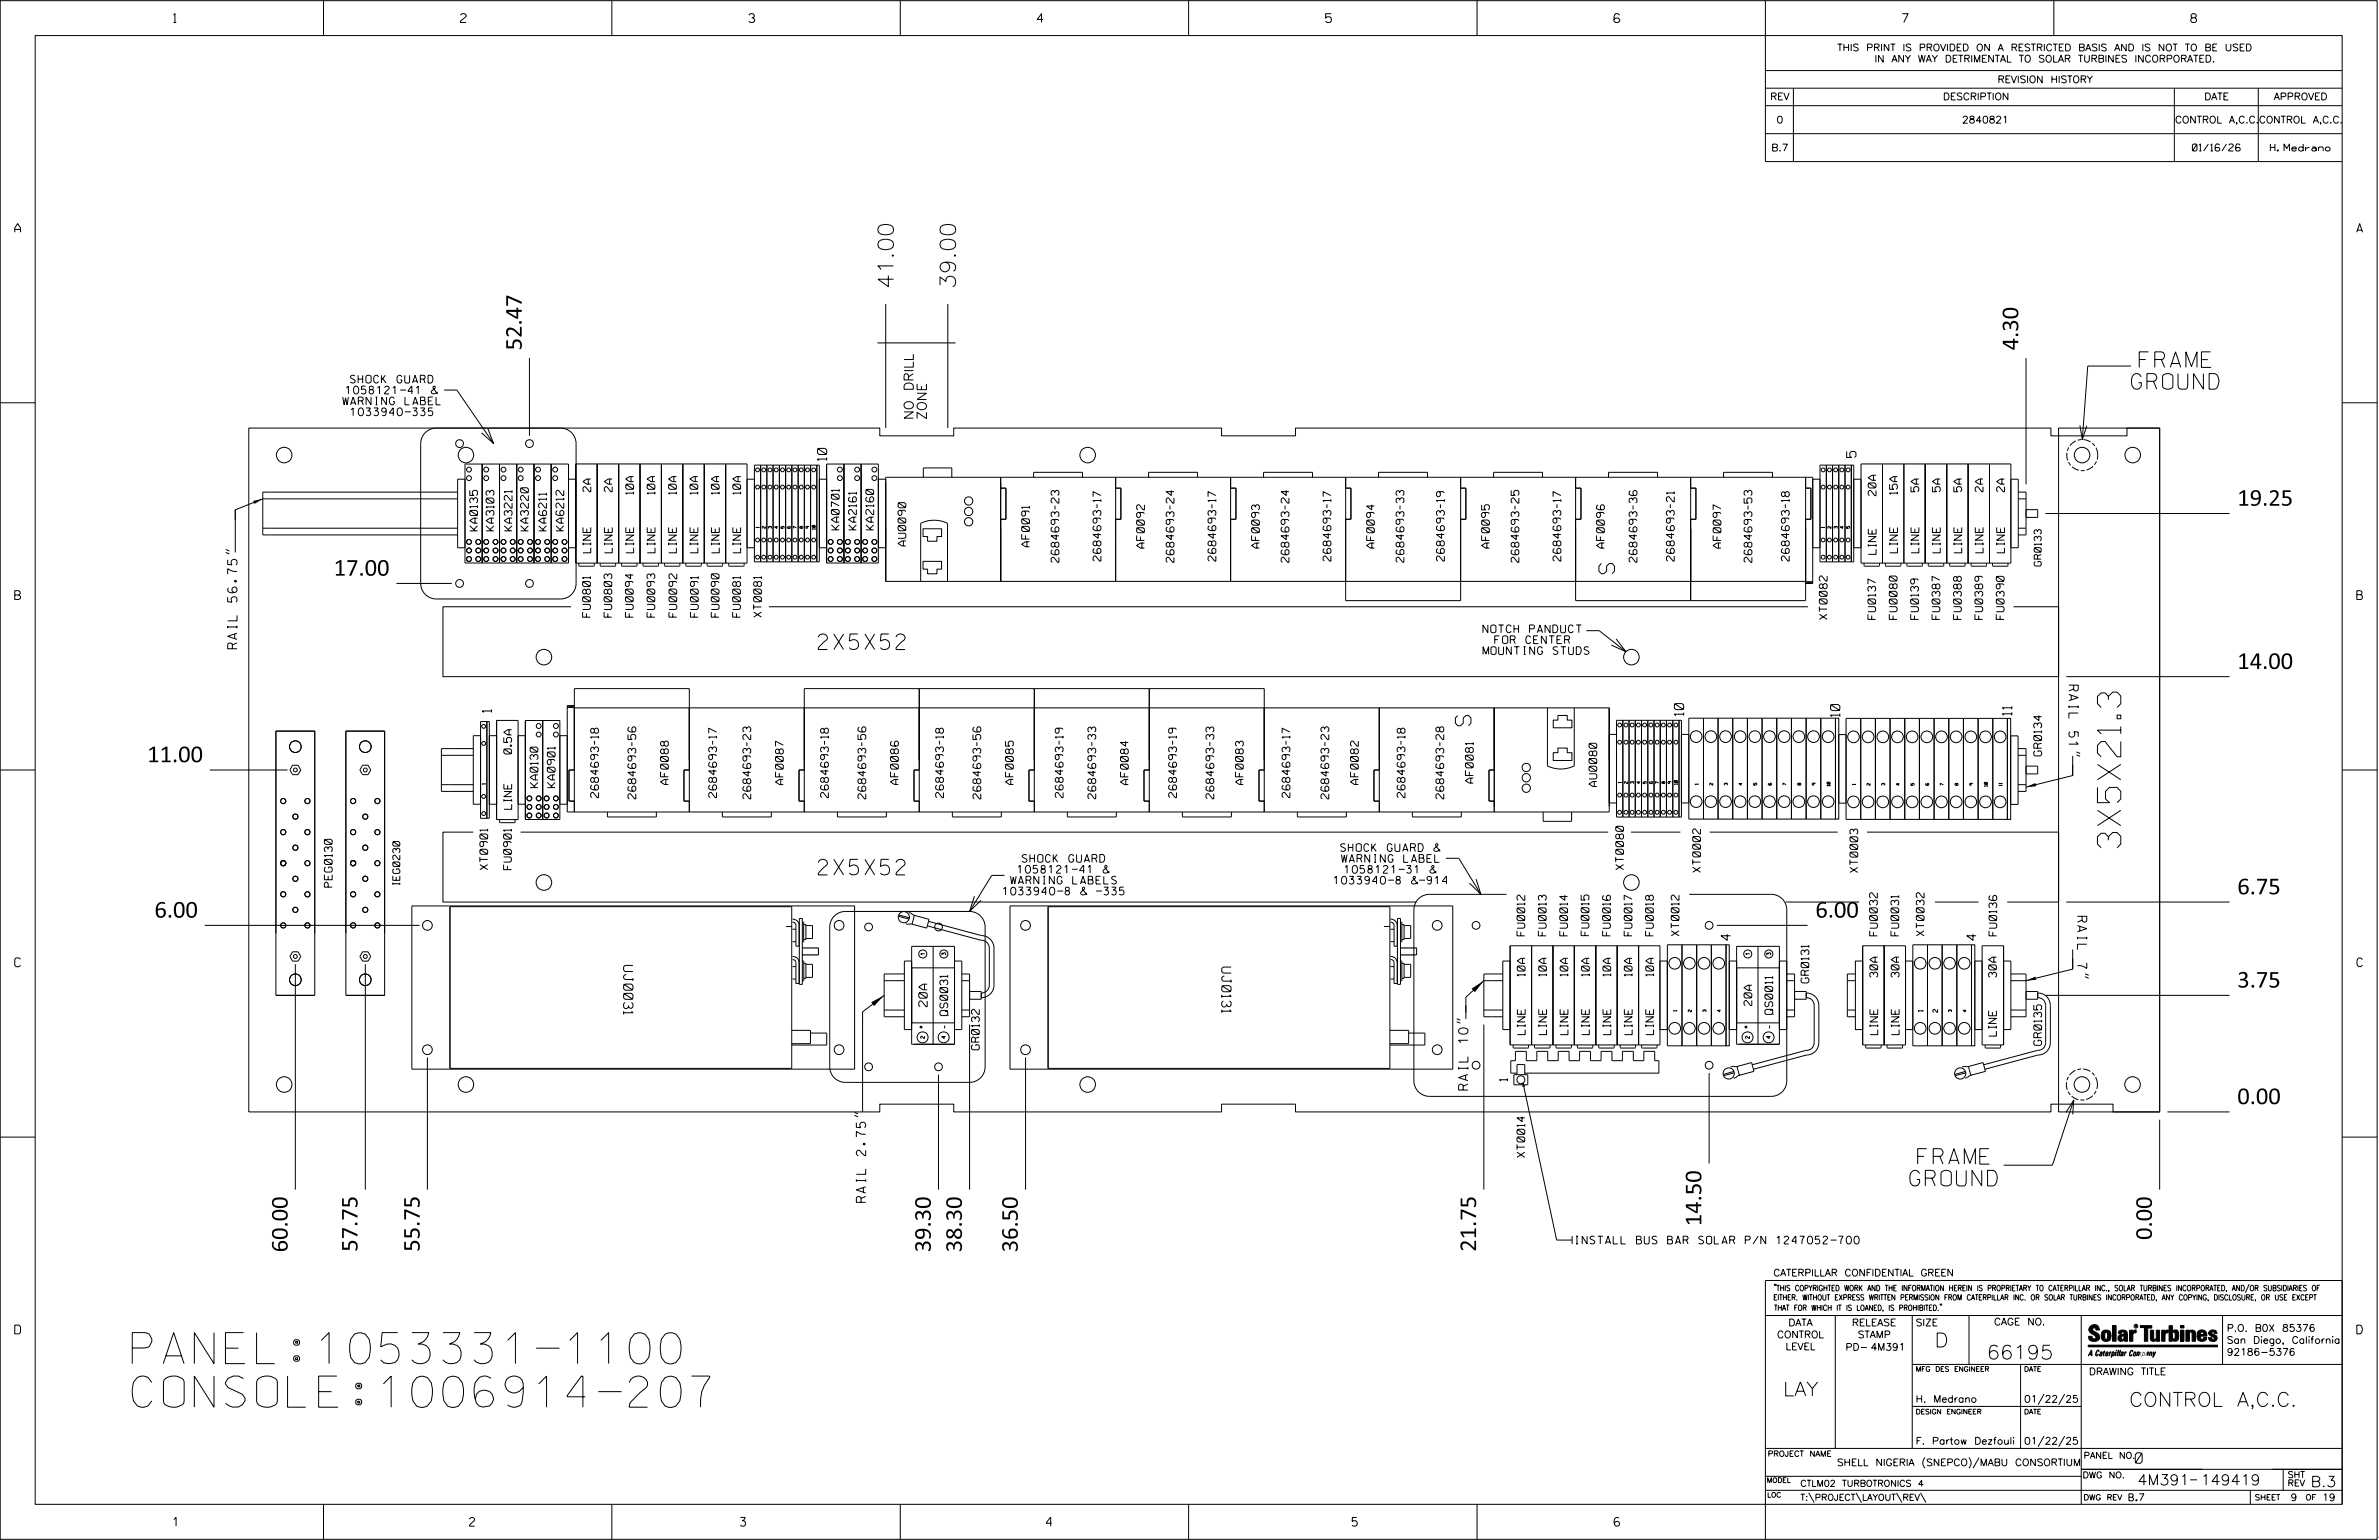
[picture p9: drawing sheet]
<svg xmlns="http://www.w3.org/2000/svg" width="864mm" height="559mm" viewBox="0 0 864 559" stroke-linecap="round" stroke-linejoin="round" font-family="sans-serif">
<defs><g id="words">
<g font-size="11.3">
<text x="48" y="494.8">PANEL:1053331-1100</text>
<text x="48" y="510.6">CONSOLE:1006914-207</text>
</g>
<text font-size="8.5" x="769.9" y="307.6" transform="rotate(-90 769.9 307.6)">3X5X21.3</text>
<g font-size="5.6">
<text x="324.3" y="104.8" transform="rotate(-90 324.3 104.8)">41.00</text>
<text x="346.9" y="104.8" transform="rotate(-90 346.9 104.8)">39.00</text>
<text x="189.4" y="127.1" transform="rotate(-90 189.4 127.1)">52.47</text>
<text x="732.6" y="127.1" transform="rotate(-90 732.6 127.1)">4.30</text>
<text x="776.6" y="133.3">FRAME</text>
<text x="773.7" y="141.2">GROUND</text>
<text x="812.2" y="183.5">19.25</text>
<text x="121.1" y="208.9">17.00</text>
<text x="586.1" y="208.2" transform="rotate(-90 586.1 208.2)">S</text>
<text x="297.1" y="235.7">2X5X52</text>
<text x="812.2" y="242.7">14.00</text>
<text x="528.3" y="259.6" transform="rotate(90 528.3 259.6)">S</text>
<text x="53.4" y="276.6">11.00</text>
<text x="297.1" y="317.5">2X5X52</text>
<text x="812.2" y="324.5">6.75</text>
<text x="56.1" y="333">6.00</text>
<text x="659" y="333">6.00</text>
<text x="812.2" y="358.3">3.75</text>
<text x="812.2" y="400.6">0.00</text>
<text x="696.1" y="422.4">FRAME</text>
<text x="693.3" y="430.3">GROUND</text>
<text x="617.6" y="444.9" transform="rotate(-90 617.6 444.9)">14.50</text>
<text x="781.1" y="449.9" transform="rotate(-90 781.1 449.9)">0.00</text>
<text x="104.4" y="454.4" transform="rotate(-90 104.4 454.4)">60.00</text>
<text x="129.8" y="454.2" transform="rotate(-90 129.8 454.2)">57.75</text>
<text x="152.3" y="454.2" transform="rotate(-90 152.3 454.2)">55.75</text>
<text x="337.9" y="454.4" transform="rotate(-90 337.9 454.4)">39.30</text>
<text x="349.2" y="454.4" transform="rotate(-90 349.2 454.4)">38.30</text>
<text x="369.5" y="454.4" transform="rotate(-90 369.5 454.4)">36.50</text>
<text x="535.8" y="454.2" transform="rotate(-90 535.8 454.2)">21.75</text>
</g>
<g font-size="5.1">
<text x="702.3" y="488.8">D</text>
<text x="721.2" y="493.2">66195</text>
<text x="647.3" y="506.5">LAY</text>
<text x="772.9" y="510.3">CONTROL A,C.C.</text>
</g>
<g font-size="3.8">
<text x="775.1" y="531">0</text>
<text x="775.9" y="538.9">4M391</text>
<text x="798.8" y="538.9">149419</text>
<text x="838.8" y="539.5">B.3</text>
</g>
<g font-size="3.4">
<text x="331.6" y="152.4" transform="rotate(-90 331.6 152.4)">NO DRILL</text>
<text x="336.3" y="152.4" transform="rotate(-90 336.3 152.4)">ZONE</text>
<text x="300.1" y="167.1" transform="rotate(-90 300.1 167.1)">10</text>
<text x="673.7" y="166" transform="rotate(-90 673.7 166)">5</text>
<text x="86.1" y="235.4" transform="rotate(-90 86.1 235.4)">RAIL 56.75&quot;</text>
<text x="751" y="248.6" transform="rotate(90 751 248.6)">RAIL 51&quot;</text>
<text x="178.4" y="258.5" transform="rotate(-90 178.4 258.5)">1</text>
<text x="611.2" y="259.7" transform="rotate(-90 611.2 259.7)">10</text>
<text x="667.9" y="260" transform="rotate(-90 667.9 260)">10</text>
<text x="730.3" y="259.5" transform="rotate(-90 730.3 259.5)">11</text>
<text x="754.1" y="332.5" transform="rotate(90 754.1 332.5)">RAIL 7&quot;</text>
<text x="628.2" y="341.2" transform="rotate(-90 628.2 341.2)">4</text>
<text x="717.4" y="341.2" transform="rotate(-90 717.4 341.2)">4</text>
<text x="226.4" y="350.3" transform="rotate(90 226.4 350.3)">UJ0031</text>
<text x="443.5" y="350.9" transform="rotate(90 443.5 350.9)">UJ0131</text>
<text x="532.9" y="395.5" transform="rotate(-90 532.9 395.5)">RAIL 10&quot;</text>
<text x="314.3" y="436.3" transform="rotate(-90 314.3 436.3)">RAIL 2.75&quot;</text>
</g>
<g font-size="3.2">
<text x="63" y="8.2">1</text>
<text x="167.2" y="8.2">2</text>
<text x="271.8" y="8.2">3</text>
<text x="376.5" y="8.2">4</text>
<text x="481.2" y="8.2">5</text>
<text x="690.6" y="8.2">7</text>
<text x="795.3" y="8.2">8</text>
<text x="5.4" y="84.3">A</text>
<text x="855.5" y="84.3">A</text>
<text x="5.4" y="217.5">B</text>
<text x="855.6" y="217.5">B</text>
<text x="5.4" y="350.8">C</text>
<text x="855.6" y="350.8">C</text>
<text x="5.4" y="484">D</text>
<text x="855.6" y="484">D</text>
<text x="62.8" y="553.8">1</text>
<text x="170.4" y="553.8">2</text>
<text x="268.8" y="553.8">3</text>
<text x="379.8" y="553.8">4</text>
<text x="490.8" y="553.8">5</text>
<text x="585.9" y="553.8">6</text>
</g>
<text font-size="3.1" x="336.6" y="365.3" transform="rotate(-90 336.6 365.3)">20A</text>
<g font-size="2.8">
<text x="125.5" y="142.9">1058121-41 &amp;</text>
<text x="127.2" y="139">SHOCK GUARD</text>
<text x="124.4" y="146.9">WARNING LABEL</text>
<text x="127.3" y="150.8">1033940-335</text>
<text x="214.4" y="178.4" transform="rotate(-90 214.4 178.4)">2A</text>
<text x="222.2" y="178.4" transform="rotate(-90 222.2 178.4)">2A</text>
<text x="230" y="179.4" transform="rotate(-90 230 179.4)">10A</text>
<text x="237.8" y="179.4" transform="rotate(-90 237.8 179.4)">10A</text>
<text x="245.5" y="179.4" transform="rotate(-90 245.5 179.4)">10A</text>
<text x="253.3" y="179.4" transform="rotate(-90 253.3 179.4)">10A</text>
<text x="261.1" y="179.4" transform="rotate(-90 261.1 179.4)">10A</text>
<text x="268.8" y="179.4" transform="rotate(-90 268.8 179.4)">10A</text>
<text x="681" y="179.8" transform="rotate(-90 681 179.8)">20A</text>
<text x="688.8" y="179.4" transform="rotate(-90 688.8 179.4)">15A</text>
<text x="696.5" y="178.4" transform="rotate(-90 696.5 178.4)">5A</text>
<text x="704.3" y="178.4" transform="rotate(-90 704.3 178.4)">5A</text>
<text x="712.1" y="178.4" transform="rotate(-90 712.1 178.4)">5A</text>
<text x="719.9" y="178.4" transform="rotate(-90 719.9 178.4)">2A</text>
<text x="727.6" y="178.4" transform="rotate(-90 727.6 178.4)">2A</text>
<text x="173.3" y="192.6" transform="rotate(-90 173.3 192.6)">KA0135</text>
<text x="179.3" y="192.6" transform="rotate(-90 179.3 192.6)">KA3103</text>
<text x="185.9" y="192.6" transform="rotate(-90 185.9 192.6)">KA3221</text>
<text x="191.8" y="192.6" transform="rotate(-90 191.8 192.6)">KA3220</text>
<text x="198.4" y="192.6" transform="rotate(-90 198.4 192.6)">KA6211</text>
<text x="204.6" y="192.6" transform="rotate(-90 204.6 192.6)">KA6212</text>
<text x="304.6" y="192.3" transform="rotate(-90 304.6 192.3)">KA0701</text>
<text x="310.9" y="192.3" transform="rotate(-90 310.9 192.3)">KA2161</text>
<text x="317.1" y="192.3" transform="rotate(-90 317.1 192.3)">KA2160</text>
<text x="214.5" y="200.6" transform="rotate(-90 214.5 200.6)">LINE</text>
<text x="222.2" y="200.6" transform="rotate(-90 222.2 200.6)">LINE</text>
<text x="230" y="200.6" transform="rotate(-90 230 200.6)">LINE</text>
<text x="237.8" y="200.6" transform="rotate(-90 237.8 200.6)">LINE</text>
<text x="245.5" y="200.6" transform="rotate(-90 245.5 200.6)">LINE</text>
<text x="253.3" y="200.6" transform="rotate(-90 253.3 200.6)">LINE</text>
<text x="261.1" y="200.6" transform="rotate(-90 261.1 200.6)">LINE</text>
<text x="268.9" y="200.6" transform="rotate(-90 268.9 200.6)">LINE</text>
<text x="328.8" y="198.1" transform="rotate(-90 328.8 198.1)">AU0090</text>
<text x="373.7" y="198.4" transform="rotate(-90 373.7 198.4)">AF0091</text>
<text x="399.6" y="203.6" transform="rotate(-90 399.6 203.6)">2684693-17</text>
<text x="415.4" y="198.9" transform="rotate(-90 415.4 198.9)">AF0092</text>
<text x="441.4" y="203.6" transform="rotate(-90 441.4 203.6)">2684693-17</text>
<text x="457.2" y="198.9" transform="rotate(-90 457.2 198.9)">AF0093</text>
<text x="483.1" y="203.6" transform="rotate(-90 483.1 203.6)">2684693-17</text>
<text x="498.9" y="198.9" transform="rotate(-90 498.9 198.9)">AF0094</text>
<text x="524.3" y="203.6" transform="rotate(-90 524.3 203.6)">2684693-19</text>
<text x="540.7" y="198.9" transform="rotate(-90 540.7 198.9)">AF0095</text>
<text x="566.6" y="203.6" transform="rotate(-90 566.6 203.6)">2684693-17</text>
<text x="582.4" y="198.9" transform="rotate(-90 582.4 198.9)">AF0096</text>
<text x="607.8" y="203.6" transform="rotate(-90 607.8 203.6)">2684693-21</text>
<text x="624.7" y="198.9" transform="rotate(-90 624.7 198.9)">AF0097</text>
<text x="649.5" y="203.6" transform="rotate(-90 649.5 203.6)">2684693-18</text>
<text x="681" y="201.1" transform="rotate(-90 681 201.1)">LINE</text>
<text x="688.8" y="200.6" transform="rotate(-90 688.8 200.6)">LINE</text>
<text x="696.6" y="200.6" transform="rotate(-90 696.6 200.6)">LINE</text>
<text x="704.3" y="200.6" transform="rotate(-90 704.3 200.6)">LINE</text>
<text x="712.1" y="200.6" transform="rotate(-90 712.1 200.6)">LINE</text>
<text x="719.9" y="200.6" transform="rotate(-90 719.9 200.6)">LINE</text>
<text x="727.6" y="200.6" transform="rotate(-90 727.6 200.6)">LINE</text>
<text x="384.4" y="204.1" transform="rotate(-90 384.4 204.1)">2684693-23</text>
<text x="426.1" y="204.1" transform="rotate(-90 426.1 204.1)">2684693-24</text>
<text x="467.9" y="204.1" transform="rotate(-90 467.9 204.1)">2684693-24</text>
<text x="509.6" y="204" transform="rotate(-90 509.6 204)">2684693-33</text>
<text x="551.4" y="204.1" transform="rotate(-90 551.4 204.1)">2684693-25</text>
<text x="594.2" y="204" transform="rotate(-90 594.2 204)">2684693-36</text>
<text x="636" y="204.1" transform="rotate(-90 636 204.1)">2684693-53</text>
<text x="214.3" y="223.9" transform="rotate(-90 214.3 223.9)">FU0801</text>
<text x="222.1" y="223.9" transform="rotate(-90 222.1 223.9)">FU0803</text>
<text x="229.9" y="223.9" transform="rotate(-90 229.9 223.9)">FU0094</text>
<text x="237.7" y="223.9" transform="rotate(-90 237.7 223.9)">FU0093</text>
<text x="245.7" y="223.9" transform="rotate(-90 245.7 223.9)">FU0092</text>
<text x="253.5" y="223.9" transform="rotate(-90 253.5 223.9)">FU0091</text>
<text x="261" y="223.9" transform="rotate(-90 261 223.9)">FU0090</text>
<text x="268.8" y="223.9" transform="rotate(-90 268.8 223.9)">FU0081</text>
<text x="276.4" y="223.9" transform="rotate(-90 276.4 223.9)">XT0081</text>
<text x="663.2" y="224.7" transform="rotate(-90 663.2 224.7)">XT0082</text>
<text x="680.9" y="224.7" transform="rotate(-90 680.9 224.7)">FU0137</text>
<text x="688.6" y="224.7" transform="rotate(-90 688.6 224.7)">FU0080</text>
<text x="696.4" y="224.7" transform="rotate(-90 696.4 224.7)">FU0139</text>
<text x="704.2" y="224.7" transform="rotate(-90 704.2 224.7)">FU0387</text>
<text x="712" y="224.7" transform="rotate(-90 712 224.7)">FU0388</text>
<text x="719.7" y="224.7" transform="rotate(-90 719.7 224.7)">FU0389</text>
<text x="727.5" y="224.7" transform="rotate(-90 727.5 224.7)">FU0390</text>
<text x="538.3" y="229.6">NOTCH PANDUCT</text>
<text x="542.6" y="233.5">FOR CENTER</text>
<text x="536.7" y="237.5">MOUNTING STUDS</text>
<text x="185.7" y="273.6" transform="rotate(-90 185.7 273.6)">0.5A</text>
<text x="741.1" y="274.3" transform="rotate(-90 741.1 274.3)">GR0134</text>
<text x="195.3" y="285.8" transform="rotate(-90 195.3 285.8)">KA0130</text>
<text x="201.5" y="285.8" transform="rotate(-90 201.5 285.8)">KA0901</text>
<text x="242.6" y="284.6" transform="rotate(-90 242.6 284.6)">AF0088</text>
<text x="284.3" y="284.7" transform="rotate(-90 284.3 284.7)">AF0087</text>
<text x="326.1" y="284.6" transform="rotate(-90 326.1 284.6)">AF0086</text>
<text x="367.8" y="284.6" transform="rotate(-90 367.8 284.6)">AF0085</text>
<text x="409.6" y="284.7" transform="rotate(-90 409.6 284.7)">AF0084</text>
<text x="451.3" y="284.6" transform="rotate(-90 451.3 284.6)">AF0083</text>
<text x="493.1" y="284.6" transform="rotate(-90 493.1 284.6)">AF0082</text>
<text x="534.8" y="284.2" transform="rotate(-90 534.8 284.2)">AF0081</text>
<text x="579.7" y="285.4" transform="rotate(-90 579.7 285.4)">AU0080</text>
<text x="185.7" y="293.6" transform="rotate(-90 185.7 293.6)">LINE</text>
<text x="217.2" y="289.4" transform="rotate(-90 217.2 289.4)">2684693-18</text>
<text x="230.8" y="289.9" transform="rotate(-90 230.8 289.9)">2684693-56</text>
<text x="260.1" y="289.4" transform="rotate(-90 260.1 289.4)">2684693-17</text>
<text x="272.5" y="289.9" transform="rotate(-90 272.5 289.9)">2684693-23</text>
<text x="300.7" y="289.4" transform="rotate(-90 300.7 289.4)">2684693-18</text>
<text x="314.3" y="289.9" transform="rotate(-90 314.3 289.9)">2684693-56</text>
<text x="342.5" y="289.4" transform="rotate(-90 342.5 289.4)">2684693-18</text>
<text x="356" y="289.9" transform="rotate(-90 356 289.9)">2684693-56</text>
<text x="385.9" y="289.4" transform="rotate(-90 385.9 289.4)">2684693-19</text>
<text x="397.8" y="289.8" transform="rotate(-90 397.8 289.8)">2684693-33</text>
<text x="427.1" y="289.4" transform="rotate(-90 427.1 289.4)">2684693-19</text>
<text x="440.6" y="289.8" transform="rotate(-90 440.6 289.8)">2684693-33</text>
<text x="468.3" y="289.4" transform="rotate(-90 468.3 289.4)">2684693-17</text>
<text x="482.4" y="289.9" transform="rotate(-90 482.4 289.9)">2684693-23</text>
<text x="510" y="289.4" transform="rotate(-90 510 289.4)">2684693-18</text>
<text x="524.1" y="289.9" transform="rotate(-90 524.1 289.9)">2684693-28</text>
<text x="486.7" y="309">SHOCK GUARD &amp;</text>
<text x="177" y="315.6" transform="rotate(-90 177 315.6)">XT0901</text>
<text x="185.6" y="315.6" transform="rotate(-90 185.6 315.6)">FU0901</text>
<text x="369.4" y="316.8">1058121-41 &amp;</text>
<text x="371.1" y="312.9">SHOCK GUARD</text>
<text x="487" y="312.9">WARNING LABEL</text>
<text x="488.1" y="316.8">1058121-31 &amp;</text>
<text x="589.4" y="315.6" transform="rotate(-90 589.4 315.6)">XT0080</text>
<text x="617.3" y="316.5" transform="rotate(-90 617.3 316.5)">XT0002</text>
<text x="674.4" y="316.6" transform="rotate(-90 674.4 316.6)">XT0003</text>
<text x="120.6" y="321.9" transform="rotate(-90 120.6 321.9)">PEG0130</text>
<text x="366.8" y="320.8">WARNING LABELS</text>
<text x="484.2" y="320.8">1033940-8 &amp;-914</text>
<text x="364.1" y="324.7">1033940-8 &amp; -335</text>
<text x="553.5" y="339.6" transform="rotate(-90 553.5 339.6)">FU0012</text>
<text x="561.3" y="339.6" transform="rotate(-90 561.3 339.6)">FU0013</text>
<text x="569" y="339.6" transform="rotate(-90 569 339.6)">FU0014</text>
<text x="576.8" y="339.5" transform="rotate(-90 576.8 339.5)">FU0015</text>
<text x="584.6" y="339.6" transform="rotate(-90 584.6 339.6)">FU0016</text>
<text x="592.4" y="339.6" transform="rotate(-90 592.4 339.6)">FU0017</text>
<text x="600.2" y="339.6" transform="rotate(-90 600.2 339.6)">FU0018</text>
<text x="609.5" y="339.6" transform="rotate(-90 609.5 339.6)">XT0012</text>
<text x="681.5" y="339.6" transform="rotate(-90 681.5 339.6)">FU0032</text>
<text x="689.2" y="339.6" transform="rotate(-90 689.2 339.6)">FU0031</text>
<text x="698.5" y="339.6" transform="rotate(-90 698.5 339.6)">XT0032</text>
<text x="724.8" y="339.6" transform="rotate(-90 724.8 339.6)">FU0136</text>
<text x="553.6" y="354.2" transform="rotate(-90 553.6 354.2)">10A</text>
<text x="561.4" y="354.2" transform="rotate(-90 561.4 354.2)">10A</text>
<text x="569.2" y="354.2" transform="rotate(-90 569.2 354.2)">10A</text>
<text x="576.9" y="354.2" transform="rotate(-90 576.9 354.2)">10A</text>
<text x="584.7" y="354.2" transform="rotate(-90 584.7 354.2)">10A</text>
<text x="592.5" y="354.2" transform="rotate(-90 592.5 354.2)">10A</text>
<text x="600.2" y="354.2" transform="rotate(-90 600.2 354.2)">10A</text>
<text x="656.6" y="356.7" transform="rotate(-90 656.6 356.7)">GR0131</text>
<text x="681.6" y="354.6" transform="rotate(-90 681.6 354.6)">30A</text>
<text x="689.4" y="354.6" transform="rotate(-90 689.4 354.6)">30A</text>
<text x="724.7" y="354.6" transform="rotate(-90 724.7 354.6)">30A</text>
<text x="635.9" y="364.9" transform="rotate(-90 635.9 364.9)">20A</text>
<text x="344" y="368.5" transform="rotate(-90 344 368.5)">QS0031</text>
<text x="643.5" y="368.1" transform="rotate(-90 643.5 368.1)">QS0011</text>
<text x="553.6" y="375.4" transform="rotate(-90 553.6 375.4)">LINE</text>
<text x="561.4" y="375.4" transform="rotate(-90 561.4 375.4)">LINE</text>
<text x="569.2" y="375.4" transform="rotate(-90 569.2 375.4)">LINE</text>
<text x="576.9" y="375.4" transform="rotate(-90 576.9 375.4)">LINE</text>
<text x="584.7" y="375.4" transform="rotate(-90 584.7 375.4)">LINE</text>
<text x="592.5" y="375.4" transform="rotate(-90 592.5 375.4)">LINE</text>
<text x="600.3" y="375.4" transform="rotate(-90 600.3 375.4)">LINE</text>
<text x="681.6" y="375.4" transform="rotate(-90 681.6 375.4)">LINE</text>
<text x="689.4" y="375.4" transform="rotate(-90 689.4 375.4)">LINE</text>
<text x="724.7" y="376" transform="rotate(-90 724.7 376)">LINE</text>
<text x="355.5" y="380.9" transform="rotate(-90 355.5 380.9)">GR0132</text>
<text x="741.1" y="379.3" transform="rotate(-90 741.1 379.3)">GR0135</text>
<text x="547.2" y="392.2" transform="rotate(-90 547.2 392.2)">1</text>
<text x="553.5" y="419.9" transform="rotate(-90 553.5 419.9)">XT0014</text>
<text x="571.5" y="451.4">INSTALL BUS BAR SOLAR P/N 1247052-700</text>
</g>
<g font-size="2.5">
<text x="666.9" y="18.5">THIS PRINT IS PROVIDED ON A RESTRICTED BASIS AND IS NOT TO BE USED</text>
<text x="680.5" y="22.6">IN ANY WAY DETRIMENTAL TO SOLAR TURBINES INCORPORATED.</text>
<text x="725.1" y="30">REVISION HISTORY</text>
<text x="642.6" y="36.3">REV</text>
<text x="705.3" y="36.3">DESCRIPTION</text>
<text x="800.2" y="36.3">DATE</text>
<text x="825.4" y="36.3">APPROVED</text>
<text x="644.9" y="44.7">0</text>
<text x="712.2" y="44.7">2840821</text>
<text x="789.6" y="44.7">CONTROL A,C.C.</text>
<text x="820" y="44.7">CONTROL A,C.C.</text>
<text x="643" y="54.8">B.7</text>
<text x="795.9" y="54.8">01/16/26</text>
<text x="824.2" y="54.8">H. Medrano</text>
<text x="741" y="205.4" transform="rotate(-90 741 205.4)">GR0133</text>
<text x="145.1" y="321.1" transform="rotate(-90 145.1 321.1)">IEG0230</text>
<text x="643.8" y="463">CATERPILLAR CONFIDENTIAL GREEN</text>
<text x="645.1" y="485.5">CONTROL</text>
<text x="649.2" y="481.1">DATA</text>
<text x="672.3" y="481.1">RELEASE</text>
<text x="674.4" y="485.5">STAMP</text>
<text x="695.4" y="481.1">SIZE</text>
<text x="723.8" y="480.8">CAGE NO.</text>
<text x="808.4" y="483.1">P.O. B0X 85376</text>
<text x="648.2" y="489.8">LEVEL</text>
<text x="669.9" y="490">PD- 4M391</text>
<text x="808.4" y="487.5">San Diego, California</text>
<text x="808.4" y="491.8">92186-5376</text>
<text x="758.3" y="498.9">DRAWING TITLE</text>
<text x="695.4" y="508.9">H. Medrano</text>
<text x="734.8" y="508.9">01/22/25</text>
<text x="695.4" y="524.1">F. Partow Dezfouli</text>
<text x="734.8" y="524.1">01/22/25</text>
<text x="666.8" y="531.9">SHELL NIGERIA (SNEPCO)/MABU CONSORTIUM</text>
<text x="772.8" y="544.6">B.7</text>
<text x="831.5" y="544.6">9</text>
<text x="843" y="544.6">19</text>
</g>
<g font-size="2.3">
<text x="756.4" y="529.2">PANEL NO.</text>
<text x="653.5" y="539.4">CTLM02 TURBOTRONICS 4</text>
<text x="756" y="536.3">DWG NO.</text>
<text x="830.4" y="539.3">REV</text>
<text x="830.4" y="536.2">SHT</text>
<text x="653.5" y="544.5">T:\PROJECT\LAYOUT\REV\</text>
</g>
<g font-size="2">
<text x="643.8" y="468.4">&quot;THIS COPYRIGHTED WORK AND THE INFORMATION HEREIN IS PROPRIETARY TO CATERPILLAR INC., SOLAR TURBINES INCORPORATED, AND/OR SUBSIDIARIES OF</text>
<text x="643.8" y="471.8">EITHER. WITHOUT EXPRESS WRITTEN PERMISSION FROM CATERPILLAR INC. OR SOLAR TURBINES INCORPORATED, ANY COPYING, DISCLOSURE, OR USE EXCEPT</text>
<text x="644" y="475.6">THAT FOR WHICH IT IS LOANED, IS PROHIBITED.&quot;</text>
<text x="641.7" y="528.5">PROJECT NAME</text>
<text x="756.3" y="544.3">DWG REV</text>
<text x="818.5" y="544.3">SHEET</text>
<text x="836.9" y="544.3">OF</text>
</g>
<g font-size="1.8">
<text x="695.4" y="497.6">MFG DES ENGINEER</text>
<text x="734.8" y="497.6">DATE</text>
<text x="695.4" y="513.1">DESIGN ENGINEER</text>
<text x="734.8" y="513.1">DATE</text>
<text x="641.3" y="538">MODEL</text>
<text x="641.5" y="543.3">LOC</text>
</g>
<g font-size="1.7">
<text x="698.1" y="367.1" transform="rotate(-90 698.1 367.1)">1</text>
<text x="703.4" y="367.3" transform="rotate(-90 703.4 367.3)">2</text>
</g>
<g font-size="1.4">
<text x="335.7" y="346.6" transform="rotate(-90 335.7 346.6)">1</text>
<text x="343.3" y="346.6" transform="rotate(-90 343.3 346.6)">3</text>
<text x="635.1" y="346.6" transform="rotate(-90 635.1 346.6)">1</text>
<text x="642.8" y="346.6" transform="rotate(-90 642.8 346.6)">3</text>
<text x="335.6" y="376.8" transform="rotate(-90 335.6 376.8)">2</text>
<text x="343.2" y="376.8" transform="rotate(-90 343.2 376.8)">4</text>
<text x="343.6" y="373.2" transform="rotate(-90 343.6 373.2)">-</text>
<text x="635.1" y="376.8" transform="rotate(-90 635.1 376.8)">2</text>
<text x="642.7" y="376.8" transform="rotate(-90 642.7 376.8)">4</text>
<text x="643.1" y="373.2" transform="rotate(-90 643.1 373.2)">-</text>
</g>
<g font-size="1.1">
<text x="275.5" y="191.6" transform="rotate(-90 275.5 191.6)">1</text>
<text x="277.8" y="191.7" transform="rotate(-90 277.8 191.7)">2</text>
<text x="280.1" y="191.7" transform="rotate(-90 280.1 191.7)">3</text>
<text x="282.3" y="191.7" transform="rotate(-90 282.3 191.7)">4</text>
<text x="284.6" y="191.7" transform="rotate(-90 284.6 191.7)">5</text>
<text x="286.9" y="191.7" transform="rotate(-90 286.9 191.7)">6</text>
<text x="289.1" y="191.7" transform="rotate(-90 289.1 191.7)">7</text>
<text x="291.4" y="191.7" transform="rotate(-90 291.4 191.7)">8</text>
<text x="293.7" y="191.7" transform="rotate(-90 293.7 191.7)">9</text>
<text x="662.4" y="191.6" transform="rotate(-90 662.4 191.6)">1</text>
<text x="664.7" y="191.7" transform="rotate(-90 664.7 191.7)">2</text>
<text x="666.9" y="191.7" transform="rotate(-90 666.9 191.7)">3</text>
<text x="669.2" y="191.7" transform="rotate(-90 669.2 191.7)">4</text>
<text x="671.5" y="191.7" transform="rotate(-90 671.5 191.7)">5</text>
<text x="295.9" y="192.1" transform="rotate(-90 295.9 192.1)">10</text>
<text x="176.2" y="284.6" transform="rotate(-90 176.2 284.6)">1</text>
<text x="588.5" y="284.1" transform="rotate(-90 588.5 284.1)">1</text>
<text x="590.8" y="284.3" transform="rotate(-90 590.8 284.3)">2</text>
<text x="593" y="284.3" transform="rotate(-90 593 284.3)">3</text>
<text x="595.3" y="284.3" transform="rotate(-90 595.3 284.3)">4</text>
<text x="597.6" y="284.3" transform="rotate(-90 597.6 284.3)">5</text>
<text x="599.8" y="284.3" transform="rotate(-90 599.8 284.3)">6</text>
<text x="602.1" y="284.3" transform="rotate(-90 602.1 284.3)">7</text>
<text x="604.4" y="284.3" transform="rotate(-90 604.4 284.3)">8</text>
<text x="606.6" y="284.3" transform="rotate(-90 606.6 284.3)">9</text>
<text x="608.9" y="284.7" transform="rotate(-90 608.9 284.7)">10</text>
<text x="616.4" y="284.7" transform="rotate(-90 616.4 284.7)">1</text>
<text x="621.8" y="284.9" transform="rotate(-90 621.8 284.9)">2</text>
<text x="627.1" y="284.9" transform="rotate(-90 627.1 284.9)">3</text>
<text x="632.4" y="284.9" transform="rotate(-90 632.4 284.9)">4</text>
<text x="637.7" y="284.9" transform="rotate(-90 637.7 284.9)">5</text>
<text x="648.4" y="284.9" transform="rotate(-90 648.4 284.9)">7</text>
<text x="653.7" y="284.9" transform="rotate(-90 653.7 284.9)">8</text>
<text x="659" y="284.9" transform="rotate(-90 659 284.9)">9</text>
<text x="664.3" y="285.3" transform="rotate(-90 664.3 285.3)">10</text>
<text x="673.5" y="284.8" transform="rotate(-90 673.5 284.8)">1</text>
<text x="678.9" y="285" transform="rotate(-90 678.9 285)">2</text>
<text x="684.2" y="285" transform="rotate(-90 684.2 285)">3</text>
<text x="689.5" y="285" transform="rotate(-90 689.5 285)">4</text>
<text x="694.8" y="285" transform="rotate(-90 694.8 285)">5</text>
<text x="700.2" y="285" transform="rotate(-90 700.2 285)">6</text>
<text x="705.5" y="285" transform="rotate(-90 705.5 285)">7</text>
<text x="710.8" y="285" transform="rotate(-90 710.8 285)">8</text>
<text x="716.1" y="285" transform="rotate(-90 716.1 285)">9</text>
<text x="721.4" y="285.3" transform="rotate(-90 721.4 285.3)">10</text>
<text x="726.8" y="285.2" transform="rotate(-90 726.8 285.2)">11</text>
<text x="608.6" y="367" transform="rotate(-90 608.6 367)">1</text>
<text x="614" y="367.2" transform="rotate(-90 614 367.2)">2</text>
<text x="619.3" y="367.2" transform="rotate(-90 619.3 367.2)">3</text>
<text x="624.6" y="367.2" transform="rotate(-90 624.6 367.2)">4</text>
<text x="708.4" y="367.2" transform="rotate(-90 708.4 367.2)">3</text>
<text x="713.7" y="367.2" transform="rotate(-90 713.7 367.2)">4</text>
</g>
<text font-size=".9" x="775.1" y="481.7">R</text>
</g></defs>
<g fill="none" stroke="#000" stroke-width=".36">
<path d="M.1 .2h862.8v558.4h-862.8zM12.8 12.9h837.4v533h-837.4zM117.4 .2v12.7M222.1 .2v12.7M326.8 .2v12.7M431.5 .2v12.7M536.2 .2v12.7M587.9 5.5l-.5-.5h-1l-.5 1v1.7l.5 .4h1l.6-.4v-.6l-.6-.5h-1l-.5 .5M640.9 .2v58.4h209.3M745.6 .2v12.7M640.9 25.6h209.3M640.9 32h209.3"/>
<path d="M640.9 38.3h209.3M651 32v26.6M789.3 32v26.6M819.8 32v26.6M640.9 48.5h209.3M321.5 110.3v45M344.1 110.3v45M192.2 129.9v28.3M318.5 124.4h28.4M735.5 129.9v45.9M773.6 132.8h-15.7l-2 26.7M.1 146.2h12.7"/>
<path d="M90.3 155.3h229.1v2.9h26.8v-2.9h97.2v2.9h26.9v-2.9h274.2v2.9h27.6v-2.9h11.9v248.2h-17v-2.9h-22.5v2.9h-274.2v-2.9h-26.9v2.9h-97.2v-2.9h-26.8v2.9h-229.1zM154.4 157l1.5-1.1 2.5-.6h45.1a5.7 5.7 0 0 1 5.6 5.7v50.7a5.7 5.7 0 0 1-5.6 5.6h-45.1a5.7 5.7 0 0 1-5.7-5.6v-50.7l.3-1.9zM161.2 141.5h4.6l13.3 19.4M177.1 155.5l2 5.4-4.3-3.8M747.3 155.3h36.7v248.2h-36.7zM755 154.3l.9 5.2 1.6-5M850.2 146.2h12.7M166.1 178.6h-70.7v15.5h70.7M168.8 173.9h-2.7v24.9h2.7M168.8 168.4h37.6v35.9h-37.6zM175 168.4v35.9M181.3 168.4v35.9"/>
<path d="M187.6 168.4v35.9M193.9 168.4v35.9M200.1 168.4v35.9M206.4 173.9h2.6M209 168.3h62.2v36h-62.2zM216.8 168.3v36M224.6 168.3v36M232.3 168.3v36M240.1 168.3v36M247.9 168.3v36M255.7 168.3v36M263.4 168.3v36"/>
<path d="M271.2 173.9h2.7M273.9 168.8h23.5v35.1h-23.5zM276.1 168.8v35.1M278.4 168.8v35.1M280.6 168.8v35.1M282.9 168.8v35.1M285.2 168.8v35.1M287.4 168.8v35.1M289.7 168.8v35.1M292 168.8v35.1M294.3 168.8v35.1M296.5 168.8v35.1"/>
<path d="M297.4 173.9h2.7v24.9h-2.7zM300.1 168.4h18.7v35.9h-18.7zM306.4 168.4v35.9M312.6 168.4v35.9M318.8 173.9h2.7v24.9h-2.7zM335.2 173.2v-3.4h10.3v3.4M363.3 177.1h1.9v11.3h-1.9M363.3 173.2v37.8M375.2 173.2v-1.8h17.8v1.8M405 177.1h1.9v11.3h-1.9M405 173.2v37.8M416.9 173.2v-1.8h17.8v1.8"/>
<path d="M446.7 177.1h2v11.3h-2M446.7 173.2v37.8M458.7 173.2v-1.8h17.8v1.8M488.5 173.2v44.7h41.7v-44.7M488.5 177.1h1.9v11.3h-1.9M500.4 173.2v-1.8h17.8v1.8M530.2 177.1h1.9v11.3h-1.9M542.2 173.2v-1.8h17.8v1.8M572 177.1h1.9v11.3h-1.9M583.9 173.2v-1.8h17.8v1.8M613.7 177.1h1.9v11.3h-1.9M613.7 173.2v44.7"/>
<path d="M625.7 173.2v-1.8h17.7v1.8M655.5 173.2v44.7h-83.5v-44.7M655.5 177.1h1.9v11.3h-1.9M658 173.9h2.7M660.7 168.8h12.2v35.1h-12.2zM663 168.8v35.1M665.2 168.8v35.1M667.5 168.8v35.1M669.7 168.8v35.1M672 168.8v35.1M672.9 173.9h2.7M675.6 168.3h54.4v36h-54.4z"/>
<path d="M683.4 168.3v36M691.1 168.3v36M698.9 168.3v36M706.7 168.3v36M714.4 168.3v36M722.2 168.3v36M730 173.9h2.6v24.9h-2.6M732.6 178.6h2.9v15.5h-2.9M82 199.4l1.3 .6M85.4 185v15.4M95.4 191.7h70.7M166.1 181h-70.7l-10 4v3.7"/>
<path d="M206.4 198.8h2.6M271.2 198.8h2.7M335.1 191.9h6.7v2.8h-1.7v1.7h-3.4v-1.7h-1.6zM658 198.8h2.7M672.9 198.8h2.7M732.6 181h2.9M732.6 191.7h2.9M735.5 184.9h4.2v2.8h-4.2M742.5 186.3h66.8M82 200.4l1.3 .6M143.9 211.7h20.1M210.1 204.3l.2 1.2h5.2l.2-.3v-.9"/>
<path d="M217.9 204.3l.2 1.2h5.2l.2-1.2M225.6 204.3v.9l.3 .3h5.1l.2-1.2M233.4 204.3l.2 1.2h5.2l.2-.3v-.9M241.2 204.3l.2 1.2h5.2l.2-.3v-.9M249 204.3v.9l.2 .3h5.2l.2-1.2M256.7 204.3v.9l.3 .3h5.1l.2-1.2M264.5 204.3l.2 1.2h5.2l.2-.3v-.9M334.2 211v-21.1a11.1 11.1 0 0 1 9.8 0v21.1M335.1 203.7h6.7v2.8h-1.7v1.7h-3.4v-1.7h-1.6zM655.5 211h-334v-37.8h336.5v38.5M655.5 211.1h2.5l-2.5 .6h2.5zM676.7 204.3l.2 1.2h5.2l.2-1.2"/>
<path d="M684.4 204.3v.9l.3 .3h5.1l.2-1.2M692.2 204.3l.2 1.2h5.2l.2-.3v-.9M700 204.3l.2 1.2h5.1l.3-.3v-.9M707.7 204.3v.9l.3 .3h5.1l.3-1.2M715.5 204.3l.3 1.2h5.1l.2-1.2M723.3 204.3l.2 1.2h5.2l.2-.3v-.9M207.3 220.2h-46.5v25.3h586.5v-25.3h-16.4M279.1 220.2h377.2M575.9 228.8h4.6l9.7 7.7M586.7 231.8l3.5 4.7-5.3-2.4M205.9 256v38.6h378.3v-37.7h-375.7M205.9 256l2.6 .7h-2.6l2.6-.7z"/>
<path d="M333.7 249.9v44.7M375.5 249.9v44.7M417.2 249.9v44.7M500.7 256.9v37.7M542.4 256.9v37.7M561.7 256.9v21a11.1 11.1 0 0 0 9.8 0v-21M565.5 259.6h3.4v1.7h1.7v2.8h-6.8v-2.8h1.7zM750.1 245.5h59.2M.1 279.4h12.7M76.2 279.4h28.2M100.2 265.3h14.1v95.9h-14.1zM106.2 277.7h2l1 1.7-1 1.7h-2l-1-1.7z"/>
<path d="M125.6 265.3h14v95.9h-14zM131.6 277.7h2l1 1.7-1 1.7h-2l-1-1.7zM160.2 274.1h11.6M171.8 271.6h-11.6v15.6h11.6M174.4 266.9h-2.6v24.9h2.6M174.4 261.8h3.2v35.1h-3.2zM176.7 261.8v35.1M177.6 266.9h2.7v24.9h-2.7zM180.3 261.4h7.8v36h-7.8zM188.1 266.9h2.6M190.7 261.4h12.5v36h-12.5zM197 261.4v36"/>
<path d="M203.2 266.9h2.7M208.5 279.4h-1.9v11.3h1.9M250.2 279.4h-1.9v11.3h1.9M292 279.4h-1.9v11.3h1.9M333.7 279.4h-1.9v11.3h1.9M375.5 279.4h-2v11.3h2M417.2 279.4h-1.9v11.3h1.9M458.9 279.4h-1.9v11.3h1.9M500.7 279.4h-1.9v11.3h1.9M542.4 279.4h-1.9v11.3h1.9M565.5 271.4h3.4v1.7h1.7v2.8h-6.8v-2.8h1.7zM584.2 266.5h2.6"/>
<path d="M586.8 261.4h23.6v35.1h-23.6zM589.1 261.4v35.1M591.4 261.4v35.1M593.6 261.4v35.1M595.9 261.4v35.1M598.2 261.4v35.1M600.4 261.4v35.1M602.7 261.4v35.1M604.9 261.4v35.1M607.2 261.4v35.1M609.5 261.4v35.1M610.4 266.5h2.7"/>
<path d="M613.1 260.6h53.2v36.6h-53.2zM618.4 260.6v36.6M623.7 260.6v36.6M629 260.6v36.6M634.3 260.6v36.6M639.7 260.6v36.6M645 260.6v36.6M650.3 260.6v36.6M655.6 260.6v36.6M661 260.6v36.6M666.3 260.6h1.2v36.6h-1.2zM670.1 266.6h-2.6v24.8h2.6"/>
<path d="M670.1 260.7h58.6v36.6h-58.6zM675.5 260.7v36.6M680.8 260.7v36.6M686.1 260.7v36.6M691.4 260.7v36.6M696.8 260.7v36.6M702.1 260.7v36.6M707.4 260.7v36.6M712.8 260.7v36.6M718.1 260.7v36.6M723.4 260.7v36.6M728.7 260.7h1.2v36.6h-1.2z"/>
<path d="M729.9 267h2.7v24.9h-2.7zM732.5 271.6h3v15.6h-3M732.5 274.1h3M735.5 278h4.2v2.8h-4.2M752.4 277.5v3.9l-16.9 4.2M752.4 274.3v7.1M753.8 272.8l1.3 .6M753.8 273.9l1.3 .6M850.2 279.4h12.7M160.2 284.7h11.6M181.4 297.4v.9l.2 .2h5.2l.2-1.1M188.1 291.8h2.6"/>
<path d="M203.2 291.8h2.7M208.5 294.6v-44.7h41.7v44.7M220.5 294.6v1.8h17.8v-1.8M262.2 294.6v1.8h17.8v-1.8M292 294.6v-44.7h166.9v44.7M304 294.6v1.8h17.8v-1.8M345.7 294.6v1.8h17.8v-1.8M387.5 294.6v1.8h17.7v-1.8M429.2 294.6v1.8h17.8v-1.8M471 294.6v1.8h17.7v-1.8M512.7 294.6v1.8h17.8v-1.8M560.2 294.6v3.4h10.3v-3.4"/>
<path d="M584.2 291.4h2.6M610.4 291.4h2.7M642.1 284.2l-.2 .5 .4 .2h.6l.1-.6h-.5l.2 .6M732.5 284.7h3M171.8 301.9h-11v25.4h353.4M189 301.9h394.8M364.6 317.6h-4.6l-8 13.1M524.9 311.4h4.7l8 13.1M535.8 318.9l1.8 5.6-4.2-4.1M592.1 301.9h17.9M620.6 301.9h46.5M677.7 301.9h69.6v25.4h-18.7"/>
<path d="M74.3 335.8h78M149.5 328.7h160.7v59.2h-160.7zM163.3 329h124.1v58.7h-124.1zM285.3 336.2h2.1M287.7 333.5a2.25 2.25 0 0 1 2.4 2.3v7.5h-1.2v-7.5l-.4-.9-.8-.3M287.7 337.2h1.2M290.2 333.3h1.1v23.9h-1.1zM291.3 334.6h.4v7.1h-.4M291.7 335.5h.9v5.4h-.9M292.6 335.8h2.4v4.7h-2.4M302.9 332.4l1.5-1.1 2.4-.6h45.2a5.7 5.7 0 0 1 5.6 5.7v50.7a5.7 5.7 0 0 1-5.6 5.6h-45.2a5.7 5.7 0 0 1-5.6-5.6v-50.7l.3-1.9zM326.1 332.5l3.9 1"/>
<path d="M326.2 332l3.9 1M328.8 335.2l2.5 .2M329.8 331.1l2.3 1.1M331.9 332.1l5.4 1.5-.9 3.2-5.3-1.4zM336.6 336l19.5 5.2a2.89 2.89 0 0 1 3 2.8v13.5a2.89 2.89 0 0 1-2.9 2.8M337 334.3l19.3 5.2a4.6 4.6 0 0 1 4.5 4.5v13.5a4.6 4.6 0 0 1-4.6 4.5M353.7 325.2l-1.7 5.5 4.1-4M366.6 328.7h160.8v59.2h-160.8zM380.5 329h124v58.7h-124zM502.4 336.2h2.1M504.8 337.2h1.3M504.8 333.5a2.29 2.29 0 0 1 2.4 2.3v7.5h-1.1v-7.5l-.5-.9-.8-.3"/>
<path d="M507.3 333.3h1.1v23.9h-1.1zM508.4 334.6h.5v7.1h-.5M508.9 335.5h.8v5.4h-.8M509.7 335.8h2.4v4.7h-2.4M546.9 324.5h-28a5.6 5.6 0 0 0-5.6 5.6v62.1a5.7 5.7 0 0 0 5.6 5.6h124.1a5.7 5.7 0 0 0 5.6-5.6v-62.1a5.6 5.6 0 0 0-5.6-5.6h-29.8M623.3 335.8h32.9M648.2 327.3h26.7M681.5 324v1.8h-.5l-1.4-1.8h-.5l-.4 .4v1l.4 .4M702.4 327.3h15.8M750.1 327.3h59.2M106.2 345.4h2l1 1.7-1 1.7h-2l-1-1.7zM107.2 349.9v81.8"/>
<path d="M131.6 345.4h2l1 1.7-1 1.7h-2l-1-1.7zM132.6 349.9v81.8M287.7 347.1a2.19 2.19 0 0 1 2.4 2.2v7.6h-1.2v-7.6l-.4-.9-.8-.2M287.7 355.2h1.2M287.7 350.7h1.2M287.7 341.7h1.2M291.3 348.7h.5v7.1h-.5M291.3 343.9l.8 .2 .3-.2 .3 .2 .3-.2 .3 .2 .2-.2 .3 .2 .3-.2 .3 .2 .3-.2 .3 .2 .2-.2 .3 .2 .3-.2 .3 .2 .3-.2 .3 .2 .2-.2 .2 2.6-.2-.1-.2 .2-.3-.2-.3 .2-.3-.2-.3 .2-.3-.2-.2 .2-.3-.2-.3 .2-.3-.2-.3 .2-.3-.2-.2 .2-.3-.2-.3 .2-.3-.2-.3 .2-.2-.2-.3 .2-.3-.6M291.8 349.6h.8v5.4h-.8M292.6 349.9h2.4v4.7h-2.4M321 355.8h7.3M328.3 353.4h-7.3v15.5h7.3"/>
<path d="M330.9 348.7h-2.6v24.9h2.6M330.9 351.2h15.6v20h-15.6zM330.9 343.4h15.6v35.5h-15.6zM338.7 343.4v35.5M346.5 348.7h2.6v24.9h-2.6M349.1 353.4h2.9v15.5h-2.9M349.1 355.8h2.9M352 359.8h4.2v2.8h-4.2M504.8 355.2h1.3M504.8 350.7h1.3M504.8 341.7h1.3M504.8 347.1a2.23 2.23 0 0 1 2.4 2.2v7.6h-1.1v-7.6l-.5-.9-.8-.2"/>
<path d="M508.4 348.7h.5v7.1h-.5M508.4 343.9l.3 .2 .3-.2 .3 .2 .3-.2 .2 .2 .3-.2 .3 .2 .3-.2 .3 .2 .2-.2 .3 .2 .3-.2 .3 .2 .3-.2 .3 .2 .2-.2 .3 .2 .9-.2 .1 2.6-.1-.1-.3 .2-.3-.2-.3 .2-.3-.2-.2 .2-.3-.2-.3 .2-.3-.2-.3 .2-.3-.2-.2 .2-.3-.2-.3 .2-.3-.2-.3 .2-.2-.2-.3 .2-.3-.2-.3 .2-.3-.6M508.4 343.9h.1M508.9 349.6h.8v5.4h-.8M509.7 349.9h2.4v4.7h-2.4M545.5 355.8h-6.8l-6.6 6v5.7M545.5 353.4h-6.8v15.5h6.8M548.2 348.7h-2.7v24.9h2.7M548.2 343.2h54.4v36h-54.4zM556 343.2v36M563.7 343.2v36M571.5 343.2v36"/>
<path d="M579.3 343.2v36M587.1 343.2v36M594.8 343.2v36M602.6 348.7h2.7M605.3 342.8h21.3v36.7h-21.3zM610.6 342.8v36.7M615.9 342.8v36.7M621.2 342.8v36.7M626.6 342.8h1.1v36.7h-1.1zM630.4 351.2h15.5v20h-15.5zM630.4 343.4h15.5v35.5h-15.5zM630.4 348.7h-2.7v24.9h2.7"/>
<path d="M638.2 343.4v35.5M645.9 348.7h2.7M648.6 353.4h2.8v15.5h-2.8M648.6 355.8h2.8M651.4 359.8h4.3v2.8h-4.3M670.6 355.8h2.8M673.4 353.4h-2.8v15.5h2.8M673.5 348.7h2.7v24.9h-2.7zM676.2 343.2h15.5v36h-15.5zM684 343.2v36M691.7 348.7h2.7M694.4 342.8h21.3v36.7h-21.3z"/>
<path d="M699.7 342.8v36.7M705 342.8v36.7M710.4 342.8v36.7M715.7 342.8h1.2v36.7h-1.2zM719.5 343.2h7.8v36h-7.8zM719.5 348.7h-2.6v24.9h2.6M727.3 348.7h2.7v24.9h-2.7M730 353.4h5.5v15.5h-5.5M735.5 359.8h4.2v2.8h-4.2M752.4 347.7v3.9l-16.9 4.2h-5.5M752.4 344.5v7.1M756.9 353.3l1.3 .6"/>
<path d="M756.9 354.4l1.3 .6M287.4 373.9h6.8v4.8h-6.8M294.2 374.9h5.9v4.3h-12.7M313.1 370v33.4M321 361.2l-7.9 6v3.1M321 366.5h7.3M333.8 372.7h1.1M334.4 372.1v1.1M349.1 366.5h2.9M352 371.8v59.9M504.5 373.9h6.9v4.8h-6.9M511.4 374.9h5.8v4.3h-12.7"/>
<path d="M528.8 370.7l1.3 .6M528.8 369.7l1.3 .5M532.1 364.7v5M538.7 371.8v59.9M538.7 366.5h6.8M549.3 379.2v.8l.2 .3h5.2l.2-1.1M557 379.2v.8l.3 .3h5.1l.2-1.1M564.8 379.2l.2 1.1h5.2l.2-.3v-.8M572.6 379.2l.2 1.1h5.2l.2-.3v-.8M580.4 379.2v.8l.2 .3h5.2l.2-1.1M588.2 379.2l.2 1.1h5.1l.2-1.1M595.9 379.2l.2 1.1h5.2l.2-.3v-.8"/>
<path d="M602.6 373.6h2.7M633.2 372.7h1.2M633.8 372.1v1.1M645.9 373.6h2.7M648.6 366.5h2.8M655.7 362a2.77 2.77 0 0 1 2.9 2.8v13.5a2.78 2.78 0 0 1-3 2.8l-19.5 5.3M655.7 360.3a4.5 4.5 0 0 1 4.6 4.5v13.5a4.5 4.5 0 0 1-4.6 4.5l-19.2 5.2M670.6 366.5h2.8M677.3 379.2l.2 1.1h5.2l.2-1.1M685 379.2v.8l.3 .3h5.1l.2-1.1M691.7 373.6h2.7M720.6 379.2l.2 1.1h5.2l.2-1.1"/>
<path d="M730 366.5h5.5M739.7 362a2.77 2.77 0 0 1 2.9 2.8v13.5a2.78 2.78 0 0 1-3 2.8l-19.5 5.3M739.7 360.3a4.5 4.5 0 0 1 4.6 4.5v13.5a4.5 4.5 0 0 1-4.5 4.5l-19.3 5.2M742.5 361.2h66.8M155.2 383.7v48M340.7 389.9v41.8M372.3 383.7v48M549.6 390h5v3.6h-5zM550.7 389.4h-2.3v-4.5h1.7v-3.4h4v3.4h3.8v-3.4h3.9v3.4h3.8v-3.4h4v3.4h3.8v-3.4h4v3.4h3.8v-3.4h4v3.4h3.8v-3.4h3.9v3.4h3.8v-3.4h4v3.4h1.5v4.5h-48.7M550.7 390v-3.7h2.8v3.7M552.9 393l12.2 57h5.6M553.5 394.3l-.6-1.3-.1 1.4"/>
<path d="M620.4 389.4v32.8M629.4 388.8l-3.9 1.1M629.6 389.3l-3.9 1M630.6 387l5.2-1.4 .9 3.2-5.3 1.4zM630.7 386.9h-1.5l-1 .3M631.6 390.1l-1.4 .9-.9 .2M713.5 388.8l-3.9 1.1M713.6 389.3l-3.9 1M714.6 387l5.3-1.4 .8 3.2-5.3 1.4zM714.8 386.9h-1.6l-.9 .3M715.6 390.1l-1.3 .9-.9 .2M752.8 399.2l-7.8 23.6h-17.6"/>
<path d="M.1 412.6h12.7M310.2 404.7l1.3 .5M310.2 403.6l1.3 .6M750 403.6l2.8-4.4-.4 5.2M784 406.3v25.4M786.8 403.5h22.5M850.2 412.6h12.7M640.9 477.3h209.3M644.2 466.1l-.1 .4M644.7 466.1l-.2 .4M666.2 477.3v48.3M694.2 477.3v48.3"/>
<path d="M704.4 473.3l-.1 .4M704.8 473.3l-.1 .4M714.8 477.3v17.8M755.5 477.3v68.6M806.8 477.3v17.8M816.5 466l-1.4 3.1M850.2 464.6h-209.3v94M850.2 464.8v81.1M694.2 495.1h156M733.5 495.1v30.5M758.6 481.4a2.02 2.02 0 0 1 3.1-.1l.5 1.3h-1.3l-.2-.6-.4-.2-.6 .1-.1 .4 .4 .7a2.46 2.46 0 0 1 2.2 2.9 2.83 2.83 0 0 1-3.8 .3l-.3-1.3h1.3l.2 .7 .6 .3 .5-.2 .2-.5-.4-.6-1.9-1.2-.4-.9zM759.2 491.3h-.7l.7-1.2v1.9h.2l-.1-2.1-1.3 2.1 .5-.5h.7"/>
<path d="M761.3 490l.3-.2 .4 .3-.1 .3-.3-.4-.4 .3-.3 1.6h.4l.4-.5-.3 .6-.4 .1-.3-.4zM762.6 490.6l.5-.1-.1 1.4h-.9a.74 .74 0 0 1 .9-.8l-.3 .7-.5 .1 .2-.5 .6-.2v-.5l-.7 .2zM763 483.2a2.17 2.17 0 0 1 3.1 0l.3 1.4-.3 1.5a2.17 2.17 0 0 1-3.1 0l-.3-1.5zM763.6 490.5l.4-.4 .2 .6h-.3l-.3 .9 .2 .4-.3-.1zM764.1 483.7l.5-.4 .4 .3v2.2l-.4 .2-.5-.2zM764.6 491.1l.6 .2v-.7l-.4-.1-.4 .6-.1 .8h.6M764.6 491.1l-.1 .8h.4M764.6 482.6v.8M764.8 490.7l.4 .1v.3h-.6zM765 491.5l-.1 .4zM766 490.5l-.5 1.5zM766 490.8l.4-.3-.4 .4"/>
<path d="M766.9 481h1.3v5.7h-1.3zM767 490.8l.5 .1-.3 .8-.4 .2zM767.3 490.5h-.5l-.5 2M767.3 490.5a.8 .8 0 0 1 .2 1 .8 .8 0 0 1-.9 .4l-.1 .6M767.3 490.5l-.1 .2M768.1 490.5l-.4 1.5zM768.2 489.9h.3l-.1 .2h-.2zM769 489.9l-.5 2.1zM769.7 489.9l-.6 2.1zM770.1 491.4l.5-.3-.5 .8zM770.4 491.9h.1M770.6 491.1l.1-.4-.7 .2 .1-.3 .6-.1 .2 .3-.5 1.1"/>
<path d="M770.6 491.1a.74 .74 0 0 0-.8 .8h.6M771 484.8h-.7l-.3 .6 .4 .7 .5-.3 .1-2.4h-.8l-.1 .4h-1.2a1.71 1.71 0 0 1 1.8-1.3 1.71 1.71 0 0 1 1.6 1.4v2.8h-1.1l-.1-.6M771 484.2l-1.5 .1a1.41 1.41 0 0 0 0 2.4l.5 .1 1.1-.7M771.2 486.1h-.1M771.4 490.5l.1 .3 .4-.3-.9 1.5zM771.5 490.8h.1M773 482.7h1.2v.5l.5-.5 .7-.1v1h-.6l-.5 .4-.1 2.7h-1.2zM773.3 490.3l.6-.4 .4 .2-.1 .4-.3-.4a1.28 1.28 0 0 0-.5 1.8l.6-.4-.1 .4-.8 .1zM774.7 490.8l.5-.3a.88 .88 0 0 1 .2 .9 .88 .88 0 0 1-.7 .7l-.2-.2zM774.8 490.9h.5l-.3 1h-.3l-.2-.2zM775.2 490.5l-.1 .2M776.8 481h4.3v.9h-1.5v4.8h-1.3"/>
<path d="M776.8 490.6l-.8 .2v-.3l-.4 1.5 .8-1.3v1.3l.3-1.2M779.3 491.1h.4M779.6 490.5h.3l-.3 1.4M779.6 490.7h.2l-.1 .4M779.7 491.1l-.1 .4M779.7 491.1l-.4 .2M780.1 492l.4-1.5 .1 .3 .3-.3 .3 .2-.3 1.3v-1.3l-.7 1.3M780.6 482.7h1.2v2.7l.1 .4 .4 .3 .4-.7v-2.7h1.2l.1 4h-1.3v-.5l-1.1 .6-.7-.3-.3-.7zM781.6 492.5l1-2-.8 1.3-.2-1.3-.2 2M784.7 482.7h1.2v.5l.5-.5 .7-.1v1h-.5l-.6 .4-.1 2.7h-1.2zM787.4 481h1.2v2a1.4 1.4 0 0 1 2.2 .2l.1 1.4-.4 1.9-1.5 .1-.4-.5v-1l.5 .9 .5-.3v-2.1l-.5-.4-.5 .7v2.8h-1.2zM791.5 482.7h1.3v4h-1.3z"/>
<path d="M791.5 481h1.3v.9h-1.3zM793.5 482.7h1.3v.4l.7-.5 1.1 .2 .4 .6v3.3h-1.2l-.3-3.4-.7 .2v3.2h-1.3zM794.8 483.1h.1M797.7 483.2a1.92 1.92 0 0 1 2.4-.5 1.92 1.92 0 0 1 1 2.1h-2.3v.8l.6 .5 .5-.3v-.5h1.2a1.83 1.83 0 0 1-2.1 1.4 1.83 1.83 0 0 1-1.5-2.1zM798.8 484.2v.6M799.1 483.4h.6l.2 .8h-1.1zM804.6 482.9a1.84 1.84 0 0 0-2.9 .8 3.3 3.3 0 0 0 2.2 1.9l-.5 .5-.4-.3-.1-.4h-1.2l.1 .6a1.92 1.92 0 0 0 2.9 .4M804.9 483.8h-1.2l-.2-.6-.5 .1-.1 .3 .1 .3 1.8 .9M805.1 488.1h-47.1v.6h47.1M694.2 510.3h61.3M742 505.8l-2.2 3.9M749.5 505.8l-2.2 3.9"/>
<path d="M640.9 525.6h209.2M640.9 535.7h114.6M698.9 528.9a2.59 2.59 0 0 0 0 3.8M714.7 528.9a2.59 2.59 0 0 1 0 3.8M718.4 528.9l-2.2 3.8M742 521.1l-2.2 3.8M749.5 521.1l-2.2 3.8M755.5 533.2h94.7M795 537h2.6M828.8 533.2v7.6M117.4 545.9v12.7M222.1 545.9v12.7"/>
<path d="M326.8 545.9v12.7M431.5 545.9v12.7M536.2 545.9v12.7M640.9 540.8h209.3M656.6 541.7l2 3.5M673.8 541.7l1.9 3.5M688.4 541.7l2 3.5M697.2 541.7l1.9 3.5M816.9 541v4.9M863.5 558h.1"/>
<circle cx="103.2" cy="165.1" r="2.82"/>
<circle cx="166.8" cy="161" r="1.41"/>
<circle cx="169.1" cy="165.1" r="2.81"/>
<circle cx="170.2" cy="170.4" r=".88"/>
<circle cx="170.3" cy="173.5" r=".88"/>
<circle cx="176.5" cy="170.4" r=".88"/>
<circle cx="176.5" cy="173.5" r=".88"/>
<circle cx="182.8" cy="170.4" r=".88"/>
<circle cx="182.8" cy="173.5" r=".88"/>
<circle cx="189" cy="170.4" r=".88"/>
<circle cx="189" cy="173.5" r=".88"/>
<circle cx="192.2" cy="161" r="1.41"/>
<circle cx="195.3" cy="170.4" r=".88"/>
<circle cx="195.3" cy="173.5" r=".88"/>
<circle cx="201.5" cy="170.4" r=".88"/>
<circle cx="201.5" cy="173.5" r=".88"/>
<circle cx="275" cy="170.5" r=".71"/>
<circle cx="275" cy="176.7" r=".71"/>
<circle cx="277.2" cy="176.7" r=".71"/>
<circle cx="277.2" cy="170.5" r=".71"/>
<circle cx="279.5" cy="176.7" r=".71"/>
<circle cx="279.5" cy="170.5" r=".71"/>
<circle cx="281.8" cy="176.7" r=".71"/>
<circle cx="281.8" cy="170.5" r=".71"/>
<circle cx="284.1" cy="176.7" r=".71"/>
<circle cx="284.1" cy="170.5" r=".71"/>
<circle cx="286.3" cy="170.5" r=".71"/>
<circle cx="286.3" cy="176.7" r=".71"/>
<circle cx="288.6" cy="170.5" r=".71"/>
<circle cx="288.6" cy="176.7" r=".71"/>
<circle cx="290.9" cy="176.7" r=".71"/>
<circle cx="290.9" cy="170.5" r=".71"/>
<circle cx="293.1" cy="176.7" r=".71"/>
<circle cx="293.1" cy="170.5" r=".71"/>
<circle cx="295.4" cy="176.7" r=".71"/>
<circle cx="295.4" cy="170.5" r=".71"/>
<circle cx="304.9" cy="173.5" r=".89"/>
<circle cx="304.9" cy="170.4" r=".89"/>
<circle cx="311.2" cy="173.5" r=".88"/>
<circle cx="311.2" cy="170.4" r=".88"/>
<circle cx="317.4" cy="173.5" r=".89"/>
<circle cx="317.4" cy="170.4" r=".89"/>
<circle cx="394.8" cy="165.1" r="2.82"/>
<circle cx="661.8" cy="170.5" r=".71"/>
<circle cx="661.8" cy="176.7" r=".71"/>
<circle cx="664.1" cy="170.5" r=".71"/>
<circle cx="664.1" cy="176.7" r=".71"/>
<circle cx="666.4" cy="176.7" r=".71"/>
<circle cx="666.4" cy="170.5" r=".71"/>
<circle cx="668.6" cy="170.5" r=".71"/>
<circle cx="668.6" cy="176.7" r=".71"/>
<circle cx="670.9" cy="170.5" r=".71"/>
<circle cx="670.9" cy="176.7" r=".71"/>
<circle cx="755.8" cy="165.1" r="2.81"/>
<circle cx="774.2" cy="165.1" r="2.81"/>
<circle cx="170.2" cy="199.7" r=".88"/>
<circle cx="170.2" cy="196.6" r=".88"/>
<circle cx="173.6" cy="199.7" r=".89"/>
<circle cx="173.6" cy="196.6" r=".89"/>
<circle cx="176.5" cy="196.6" r=".88"/>
<circle cx="176.5" cy="199.7" r=".88"/>
<circle cx="179.9" cy="196.6" r=".88"/>
<circle cx="179.9" cy="199.7" r=".88"/>
<circle cx="182.8" cy="196.6" r=".88"/>
<circle cx="182.8" cy="199.7" r=".88"/>
<circle cx="186.1" cy="199.7" r=".88"/>
<circle cx="186.1" cy="196.6" r=".88"/>
<circle cx="189" cy="199.7" r=".88"/>
<circle cx="189" cy="196.6" r=".88"/>
<circle cx="192.4" cy="196.6" r=".88"/>
<circle cx="192.4" cy="199.7" r=".88"/>
<circle cx="195.3" cy="196.6" r=".88"/>
<circle cx="195.3" cy="199.7" r=".88"/>
<circle cx="198.6" cy="199.7" r=".88"/>
<circle cx="198.6" cy="196.6" r=".88"/>
<circle cx="201.5" cy="196.6" r=".88"/>
<circle cx="201.5" cy="199.7" r=".88"/>
<circle cx="204.9" cy="196.6" r=".88"/>
<circle cx="204.9" cy="199.7" r=".88"/>
<circle cx="275" cy="195.9" r=".71"/>
<circle cx="277.2" cy="195.9" r=".71"/>
<circle cx="279.5" cy="195.9" r=".71"/>
<circle cx="281.8" cy="195.9" r=".71"/>
<circle cx="284.1" cy="195.9" r=".71"/>
<circle cx="286.3" cy="195.9" r=".71"/>
<circle cx="288.6" cy="195.9" r=".71"/>
<circle cx="290.9" cy="195.9" r=".71"/>
<circle cx="293.1" cy="195.9" r=".71"/>
<circle cx="295.4" cy="195.9" r=".71"/>
<circle cx="301.5" cy="196.6" r=".88"/>
<circle cx="301.5" cy="199.7" r=".88"/>
<circle cx="304.9" cy="196.6" r=".89"/>
<circle cx="304.9" cy="199.7" r=".89"/>
<circle cx="307.8" cy="196.6" r=".89"/>
<circle cx="307.8" cy="199.7" r=".89"/>
<circle cx="311.2" cy="199.7" r=".88"/>
<circle cx="311.2" cy="196.6" r=".88"/>
<circle cx="314" cy="199.7" r=".88"/>
<circle cx="314" cy="196.6" r=".88"/>
<circle cx="317.4" cy="199.7" r=".89"/>
<circle cx="317.4" cy="196.6" r=".89"/>
<circle cx="351.6" cy="189.3" r="1.52"/>
<circle cx="351.6" cy="181.8" r="1.51"/>
<circle cx="351.6" cy="185.6" r="1.51"/>
<circle cx="661.8" cy="195.9" r=".71"/>
<circle cx="664.1" cy="195.9" r=".71"/>
<circle cx="666.4" cy="195.9" r=".71"/>
<circle cx="668.6" cy="195.9" r=".71"/>
<circle cx="670.9" cy="195.9" r=".71"/>
<circle cx="166.8" cy="211.7" r="1.42"/>
<circle cx="170.2" cy="202.8" r=".88"/>
<circle cx="173.6" cy="202.9" r=".89"/>
<circle cx="176.5" cy="202.8" r=".88"/>
<circle cx="179.9" cy="202.8" r=".88"/>
<circle cx="182.8" cy="202.8" r=".88"/>
<circle cx="186.1" cy="202.8" r=".88"/>
<circle cx="189" cy="202.8" r=".88"/>
<circle cx="192.2" cy="211.7" r="1.42"/>
<circle cx="192.4" cy="202.8" r=".88"/>
<circle cx="195.3" cy="202.8" r=".88"/>
<circle cx="198.6" cy="202.8" r=".88"/>
<circle cx="201.5" cy="202.8" r=".88"/>
<circle cx="204.9" cy="202.8" r=".88"/>
<circle cx="275" cy="202.2" r=".71"/>
<circle cx="277.2" cy="202.2" r=".71"/>
<circle cx="279.5" cy="202.2" r=".71"/>
<circle cx="281.8" cy="202.2" r=".71"/>
<circle cx="284.1" cy="202.2" r=".71"/>
<circle cx="286.3" cy="202.2" r=".71"/>
<circle cx="288.6" cy="202.2" r=".71"/>
<circle cx="290.9" cy="202.2" r=".71"/>
<circle cx="293.1" cy="202.2" r=".71"/>
<circle cx="295.4" cy="202.2" r=".71"/>
<circle cx="301.5" cy="202.8" r=".88"/>
<circle cx="304.9" cy="202.8" r=".89"/>
<circle cx="307.8" cy="202.8" r=".89"/>
<circle cx="311.2" cy="202.8" r=".88"/>
<circle cx="314" cy="202.8" r=".88"/>
<circle cx="317.4" cy="202.8" r=".89"/>
<circle cx="661.8" cy="202.2" r=".71"/>
<circle cx="664.1" cy="202.2" r=".71"/>
<circle cx="666.4" cy="202.2" r=".71"/>
<circle cx="668.6" cy="202.2" r=".71"/>
<circle cx="670.9" cy="202.2" r=".71"/>
<circle cx="197.5" cy="238.5" r="2.83"/>
<circle cx="592.2" cy="238.4" r="2.83"/>
<circle cx="107.2" cy="279.4" r=".71"/>
<circle cx="107.2" cy="270.9" r="2.12"/>
<circle cx="132.6" cy="270.9" r="2.12"/>
<circle cx="132.6" cy="279.4" r=".71"/>
<circle cx="175.6" cy="269.8" r=".71"/>
<circle cx="175.6" cy="263.6" r=".71"/>
<circle cx="195.5" cy="266.5" r=".88"/>
<circle cx="195.6" cy="263.4" r=".89"/>
<circle cx="201.8" cy="266.5" r=".88"/>
<circle cx="201.8" cy="263.4" r=".89"/>
<circle cx="554" cy="278.5" r="1.5"/>
<circle cx="587.9" cy="263.1" r=".71"/>
<circle cx="587.9" cy="269.3" r=".71"/>
<circle cx="590.2" cy="263.1" r=".71"/>
<circle cx="590.2" cy="269.3" r=".71"/>
<circle cx="592.5" cy="269.3" r=".71"/>
<circle cx="592.5" cy="263.1" r=".71"/>
<circle cx="594.7" cy="269.3" r=".71"/>
<circle cx="594.7" cy="263.1" r=".71"/>
<circle cx="597" cy="269.3" r=".71"/>
<circle cx="597" cy="263.1" r=".71"/>
<circle cx="599.3" cy="269.3" r=".71"/>
<circle cx="599.3" cy="263.1" r=".71"/>
<circle cx="601.6" cy="269.3" r=".71"/>
<circle cx="601.6" cy="263.1" r=".71"/>
<circle cx="603.8" cy="263.1" r=".71"/>
<circle cx="603.8" cy="269.3" r=".71"/>
<circle cx="606.1" cy="269.3" r=".71"/>
<circle cx="606.1" cy="263.1" r=".71"/>
<circle cx="608.4" cy="263.1" r=".71"/>
<circle cx="608.4" cy="269.3" r=".71"/>
<circle cx="615.7" cy="267.3" r="2.11"/>
<circle cx="621.1" cy="267.3" r="2.11"/>
<circle cx="626.4" cy="267.3" r="2.11"/>
<circle cx="631.7" cy="267.3" r="2.11"/>
<circle cx="637" cy="267.3" r="2.12"/>
<circle cx="642.3" cy="267.3" r="2.12"/>
<circle cx="647.7" cy="267.3" r="2.12"/>
<circle cx="653" cy="267.3" r="2.12"/>
<circle cx="658.3" cy="267.3" r="2.11"/>
<circle cx="663.6" cy="267.3" r="2.11"/>
<circle cx="672.8" cy="267.4" r="2.11"/>
<circle cx="678.2" cy="267.4" r="2.12"/>
<circle cx="683.5" cy="267.4" r="2.12"/>
<circle cx="688.8" cy="267.4" r="2.12"/>
<circle cx="694.1" cy="267.4" r="2.12"/>
<circle cx="699.4" cy="267.4" r="2.11"/>
<circle cx="704.8" cy="267.4" r="2.11"/>
<circle cx="710.1" cy="267.4" r="2.12"/>
<circle cx="715.4" cy="267.4" r="2.11"/>
<circle cx="720.7" cy="267.4" r="2.11"/>
<circle cx="726.1" cy="267.4" r="2.11"/>
<circle cx="102.8" cy="290.7" r=".93"/>
<circle cx="107.2" cy="296.3" r=".93"/>
<circle cx="111.6" cy="290.7" r=".93"/>
<circle cx="128.2" cy="290.7" r=".93"/>
<circle cx="132.6" cy="296.3" r=".93"/>
<circle cx="137" cy="290.7" r=".93"/>
<circle cx="175.6" cy="289" r=".71"/>
<circle cx="175.6" cy="295.2" r=".71"/>
<circle cx="192.2" cy="292.8" r=".88"/>
<circle cx="192.2" cy="289.7" r=".88"/>
<circle cx="192.2" cy="295.9" r=".88"/>
<circle cx="195.5" cy="289.7" r=".88"/>
<circle cx="195.5" cy="292.8" r=".88"/>
<circle cx="195.5" cy="295.9" r=".88"/>
<circle cx="198.4" cy="289.7" r=".89"/>
<circle cx="198.4" cy="292.8" r=".89"/>
<circle cx="198.4" cy="295.9" r=".89"/>
<circle cx="201.8" cy="292.8" r=".88"/>
<circle cx="201.8" cy="289.7" r=".88"/>
<circle cx="201.8" cy="295.9" r=".88"/>
<circle cx="554" cy="286" r="1.5"/>
<circle cx="554" cy="282.2" r="1.51"/>
<circle cx="587.9" cy="294.7" r=".71"/>
<circle cx="587.9" cy="288.5" r=".71"/>
<circle cx="590.2" cy="294.7" r=".71"/>
<circle cx="590.2" cy="288.5" r=".71"/>
<circle cx="592.5" cy="288.5" r=".71"/>
<circle cx="592.5" cy="294.7" r=".71"/>
<circle cx="594.7" cy="294.7" r=".71"/>
<circle cx="594.7" cy="288.5" r=".71"/>
<circle cx="597" cy="288.5" r=".71"/>
<circle cx="597" cy="294.7" r=".71"/>
<circle cx="599.3" cy="288.5" r=".71"/>
<circle cx="599.3" cy="294.7" r=".71"/>
<circle cx="601.6" cy="294.7" r=".71"/>
<circle cx="601.6" cy="288.5" r=".71"/>
<circle cx="603.8" cy="288.5" r=".71"/>
<circle cx="603.8" cy="294.7" r=".71"/>
<circle cx="606.1" cy="288.5" r=".71"/>
<circle cx="606.1" cy="294.7" r=".71"/>
<circle cx="608.4" cy="294.7" r=".71"/>
<circle cx="608.4" cy="288.5" r=".71"/>
<circle cx="615.7" cy="290.9" r="2.11"/>
<circle cx="621.1" cy="290.9" r="2.11"/>
<circle cx="626.4" cy="290.9" r="2.11"/>
<circle cx="631.7" cy="290.9" r="2.11"/>
<circle cx="637" cy="290.9" r="2.11"/>
<circle cx="642.4" cy="290.9" r="2.11"/>
<circle cx="647.7" cy="290.9" r="2.11"/>
<circle cx="653" cy="290.9" r="2.12"/>
<circle cx="658.3" cy="290.9" r="2.11"/>
<circle cx="663.6" cy="290.9" r="2.11"/>
<circle cx="672.8" cy="291" r="2.11"/>
<circle cx="678.2" cy="291" r="2.12"/>
<circle cx="683.5" cy="291" r="2.12"/>
<circle cx="688.8" cy="291" r="2.12"/>
<circle cx="694.1" cy="291" r="2.12"/>
<circle cx="699.4" cy="291" r="2.11"/>
<circle cx="704.8" cy="291" r="2.11"/>
<circle cx="710.1" cy="291" r="2.12"/>
<circle cx="715.4" cy="291" r="2.11"/>
<circle cx="720.7" cy="291" r="2.11"/>
<circle cx="726.1" cy="291" r="2.11"/>
<circle cx="102.8" cy="302" r=".93"/>
<circle cx="102.8" cy="313.2" r=".93"/>
<circle cx="107.2" cy="307.6" r=".94"/>
<circle cx="107.2" cy="318.9" r=".94"/>
<circle cx="111.6" cy="302" r=".93"/>
<circle cx="111.6" cy="313.2" r=".93"/>
<circle cx="128.2" cy="302" r=".93"/>
<circle cx="128.2" cy="313.2" r=".93"/>
<circle cx="132.6" cy="307.6" r=".94"/>
<circle cx="132.6" cy="318.9" r=".93"/>
<circle cx="137" cy="302" r=".94"/>
<circle cx="137" cy="313.2" r=".94"/>
<circle cx="102.8" cy="324.5" r=".93"/>
<circle cx="102.8" cy="335.8" r=".93"/>
<circle cx="107.2" cy="330.1" r=".93"/>
<circle cx="111.6" cy="324.5" r=".93"/>
<circle cx="111.6" cy="335.8" r=".93"/>
<circle cx="128.2" cy="324.5" r=".93"/>
<circle cx="128.2" cy="335.8" r=".93"/>
<circle cx="132.6" cy="330.1" r=".93"/>
<circle cx="137" cy="324.5" r=".94"/>
<circle cx="137" cy="335.8" r=".93"/>
<circle cx="155.2" cy="335.8" r="1.76"/>
<circle cx="197.5" cy="320.2" r="2.83"/>
<circle cx="304.6" cy="335.8" r="1.76"/>
<circle cx="315.3" cy="336.4" r="1.41"/>
<circle cx="328.1" cy="332.8" r="2.04"/>
<circle cx="340.7" cy="336.4" r="1.4"/>
<circle cx="372.3" cy="335.8" r="1.77"/>
<circle cx="521.7" cy="335.8" r="1.76"/>
<circle cx="535.8" cy="335.8" r="1.42"/>
<circle cx="592.2" cy="320.2" r="2.83"/>
<circle cx="620.4" cy="335.8" r="1.42"/>
<circle cx="107.2" cy="355.5" r="2.11"/>
<circle cx="107.2" cy="347.1" r=".7"/>
<circle cx="132.6" cy="355.5" r="2.12"/>
<circle cx="132.6" cy="347.1" r=".7"/>
<circle cx="335" cy="346.2" r="1.46"/>
<circle cx="342.6" cy="346.2" r="1.47"/>
<circle cx="607.9" cy="349.5" r="2.12"/>
<circle cx="613.3" cy="349.5" r="2.12"/>
<circle cx="618.6" cy="349.5" r="2.12"/>
<circle cx="623.9" cy="349.5" r="2.12"/>
<circle cx="634.5" cy="346.2" r="1.47"/>
<circle cx="642.1" cy="346.2" r="1.47"/>
<circle cx="697.1" cy="349.5" r="2.12"/>
<circle cx="702.4" cy="349.5" r="2.12"/>
<circle cx="707.7" cy="349.5" r="2.12"/>
<circle cx="713" cy="349.5" r="2.12"/>
<circle cx="334.9" cy="376.4" r="1.99"/>
<circle cx="342.6" cy="376.4" r="1.99"/>
<circle cx="607.9" cy="373.1" r="2.11"/>
<circle cx="613.3" cy="373.1" r="2.11"/>
<circle cx="618.6" cy="373.1" r="2.11"/>
<circle cx="623.9" cy="373.1" r="2.11"/>
<circle cx="634.4" cy="376.4" r="1.99"/>
<circle cx="642" cy="376.4" r="1.98"/>
<circle cx="697.1" cy="373.1" r="2.12"/>
<circle cx="702.4" cy="373.1" r="2.12"/>
<circle cx="707.7" cy="373.1" r="2.12"/>
<circle cx="713" cy="373.1" r="2.12"/>
<circle cx="103.2" cy="393.5" r="2.83"/>
<circle cx="155.2" cy="380.9" r="1.76"/>
<circle cx="169.1" cy="393.5" r="2.82"/>
<circle cx="304.6" cy="380.9" r="1.76"/>
<circle cx="315.3" cy="387.1" r="1.42"/>
<circle cx="340.7" cy="387.1" r="1.41"/>
<circle cx="372.3" cy="380.9" r="1.76"/>
<circle cx="394.8" cy="393.5" r="2.83"/>
<circle cx="521.7" cy="380.9" r="1.76"/>
<circle cx="535.8" cy="386.5" r="1.42"/>
<circle cx="552.1" cy="391.8" r="1.44"/>
<circle cx="620.4" cy="386.5" r="1.42"/>
<circle cx="627.5" cy="389.5" r="2.02"/>
<circle cx="711.6" cy="389.5" r="2.02"/>
<circle cx="755.8" cy="393.5" r="2.83"/>
<circle cx="774.2" cy="393.5" r="2.83"/>
<circle cx="775.4" cy="481.2" r=".69"/>
</g>
<path d="M761.5 165.1a5.6 5.6 0 0 0-8.3-4.9 5.6 5.6 0 0 0-.5 9.6 5.6 5.6 0 0 0 8.8-4v-.7M761.4 393.5a5.6 5.6 0 0 0-8.3-5 5.6 5.6 0 0 0-.5 9.7 5.6 5.6 0 0 0 8.8-4v-.7" fill="none" stroke="#000" stroke-width=".36" stroke-dasharray="2.8 .7 1.4 .7" stroke-linecap="butt"/>
<g fill="#000">
<path d="M91.9 181.8l3.5-.8-3 1.8zM735.5 285.6l3.4-1.5 .3 1.2zM534.2 358.7l4.5-2.9-3.3 4.2zM735.5 355.8l3.4-1.4 .3 1.1zM316.3 363.7l4.7-2.5-3.7 3.9zM768.1 490.5l-.4 1.5zM768.2 489.9h.3l-.1 .2h-.2zM769 489.9l-.5 2.1zM769.7 489.9l-.6 2.1zM791.5 481h1.3v.9h-1.3zM791.5 482.7h1.3v4h-1.3zM758 488.1h47.1v.6h-47.1z"/>
<path d="M759.2 489.9l-1.2 2.1 .5-.5h.7v.5h.2zM759.2 490.1v1.2h-.7z" fill-rule="evenodd"/>
<path d="M758.6 481.4a2.02 2.02 0 0 1 3.1-.1l.5 1.3h-1.3l-.2-.6-.4-.2-.6 .1-.1 .4 .4 .7a2.46 2.46 0 0 1 2.2 2.9 2.83 2.83 0 0 1-3.8 .3l-.3-1.3h1.3l.2 .7 .6 .3 .5-.2 .2-.5-.4-.6-1.9-1.2-.4-.9z" fill-rule="evenodd"/>
<path d="M761.3 490l.3-.2 .4 .3-.1 .3-.3-.4-.4 .3-.3 1.6h.4l.4-.5-.3 .6-.4 .1-.3-.4z" fill-rule="evenodd"/>
<path d="M762.6 490.6l.5-.1-.1 1.4h-.9a.74 .74 0 0 1 .9-.8l-.6 .3-.2 .5 .5-.1 .3-.6v-.5l-.7 .2z" fill-rule="evenodd"/>
<path d="M763.6 490.5l.4-.4 .2 .6h-.3l-.3 .9 .2 .4-.3-.1z" fill-rule="evenodd"/>
<path d="M764.8 490.5l.5 .3-.1 .5h-.6l.6-.2v-.3l-.4-.1-.3 1.2h.4l.3-.4-.6 .6-.3-.2v-.4z" fill-rule="evenodd"/>
<path d="M763 483.2a2.17 2.17 0 0 1 3.1 0l.3 1.4-.3 1.5a2.17 2.17 0 0 1-3.1 0l-.3-1.5zM764.1 483.7v2.1l.5 .2 .4-.2v-2.2l-.4-.3z" fill-rule="evenodd"/>
<path d="M766 490.5v.3l.4-.1-.4 .2-.5 1.1z" fill-rule="evenodd"/>
<path d="M766.8 490.5l-.5 2 .3-.6a.71 .71 0 0 0 .9-.5 .71 .71 0 0 0-.4-.9zM767 490.8l.5 .1-.3 .8-.4 .2z" fill-rule="evenodd"/>
<path d="M766.9 481h1.3v5.7h-1.3z" fill-rule="evenodd"/>
<path d="M770.1 490.6l.6-.1 .2 .3-.4 1.2-.5 .1-.2-.5 .3-.5h.5l-.7 .5v.3l.4-.1 .4-.9-.5-.2-.2 .2z" fill-rule="evenodd"/>
<path d="M769.4 482.8l-.5 1h1.2l.1-.4h.8v.8l-1.5 .1a1.41 1.41 0 0 0 0 2.4l.5 .1 1.1-.7 .1 .6h1.1v-2.8a1.79 1.79 0 0 0-2.4-1.2zM770.3 484.8h.7l-.1 1-.5 .3-.4-.7z" fill-rule="evenodd"/>
<path d="M771.4 490.5l.1 .3 .4-.3-.9 1.5z" fill-rule="evenodd"/>
<path d="M773 482.7h1.2v.5l.5-.5 .7-.1v1h-.6l-.5 .4-.1 2.7h-1.2z" fill-rule="evenodd"/>
<path d="M773.3 490.3l.6-.4 .4 .2-.1 .4-.3-.4a1.28 1.28 0 0 0-.5 1.8l.6-.4-.3 .5h-.6z" fill-rule="evenodd"/>
<path d="M774.7 490.8l-.2 1.1h.7a.96 .96 0 0 0 0-1.4zM774.8 490.9h.5l-.1 .6-.5 .4-.2-.2z" fill-rule="evenodd"/>
<path d="M776 490.5v.3l.4-.3 .2 .3 .7-.2-.3 1.4v-1.3l-.6 1.3v-1.3l-.8 1.3z" fill-rule="evenodd"/>
<path d="M776.8 481h4.3v.9h-1.5v4.8h-1.3v-4.8h-1.5z" fill-rule="evenodd"/>
<path d="M777.9 490.5l-.5 2 .3-.6a.71 .71 0 0 0 .9-.5 .71 .71 0 0 0-.4-.9zM778.1 490.8l.3-.1 .1 .4-.5 .8-.2-.5z" fill-rule="evenodd"/>
<path d="M779.3 490.6l.6-.1-.3 1.5-.7-.1a.67 .67 0 0 1 .8-.8l-.6 .3-.1 .5 .4-.1 .4-.9-.4-.2-.3 .2z" fill-rule="evenodd"/>
<path d="M780.5 490.5l.1 .3 .3-.3 .3 .2-.3 1.3v-1.3l-.8 1.3z" fill-rule="evenodd"/>
<path d="M780.6 482.7h1.2v2.7l.1 .4 .4 .3 .4-.7v-2.7h1.2l.1 4h-1.3v-.5l-1.1 .6-.7-.3-.3-.7z" fill-rule="evenodd"/>
<path d="M781.6 490.5l.2 1.3 .8-1.3-1.2 2z" fill-rule="evenodd"/>
<path d="M784.7 482.7h1.2v.5l.5-.5 .7-.1v1h-.5l-.6 .4-.1 2.7h-1.2z" fill-rule="evenodd"/>
<path d="M787.4 481h1.2v2a1.4 1.4 0 0 1 2.2 .2l.1 1.4-.4 1.9-1.5 .1-.4-.5v-1l.5 .9 .5-.3v-2.1l-.5-.4-.5 .7v2.8h-1.2z" fill-rule="evenodd"/>
<path d="M793.5 482.7h1.3v.4a1.29 1.29 0 0 1 2.2 .3v3.3h-1.2l-.3-3.4-.7 .2v3.2h-1.3z" fill-rule="evenodd"/>
<path d="M797.7 483.2a1.92 1.92 0 0 1 2.4-.5 1.92 1.92 0 0 1 1 2.1h-2.3v.8l.6 .5 .5-.3v-.5h1.2a1.83 1.83 0 0 1-2.1 1.4 1.83 1.83 0 0 1-1.5-2.1zM799.1 483.4l-.3 .8h1.1l-.2-.8z" fill-rule="evenodd"/>
<path d="M801.9 483.2a1.94 1.94 0 0 1 3 .1v.5h-1.2l-.2-.6-.5 .1-.1 .3 .1 .3 1.8 .9a1.2 1.2 0 0 1 .1 1.3 1.2 1.2 0 0 1-1.2 .7l-1.6-.4-.4-1h1.2l.1 .4 .4 .3 .5-.5a3.3 3.3 0 0 1-2.2-1.9z" fill-rule="evenodd"/>
<circle cx="761.4" cy="492" r=".07"/>
<circle cx="762.2" cy="485.1" r=".07"/>
<circle cx="769.3" cy="492" r=".07"/>
<circle cx="773.1" cy="486.7" r=".07"/>
<circle cx="773.6" cy="492" r=".07"/>
<circle cx="791.5" cy="486.7" r=".07"/>
<circle cx="791.5" cy="481" r=".07"/>
<circle cx="794.8" cy="486.7" r=".07"/>
</g>
<use href="#words"/>
</svg>
